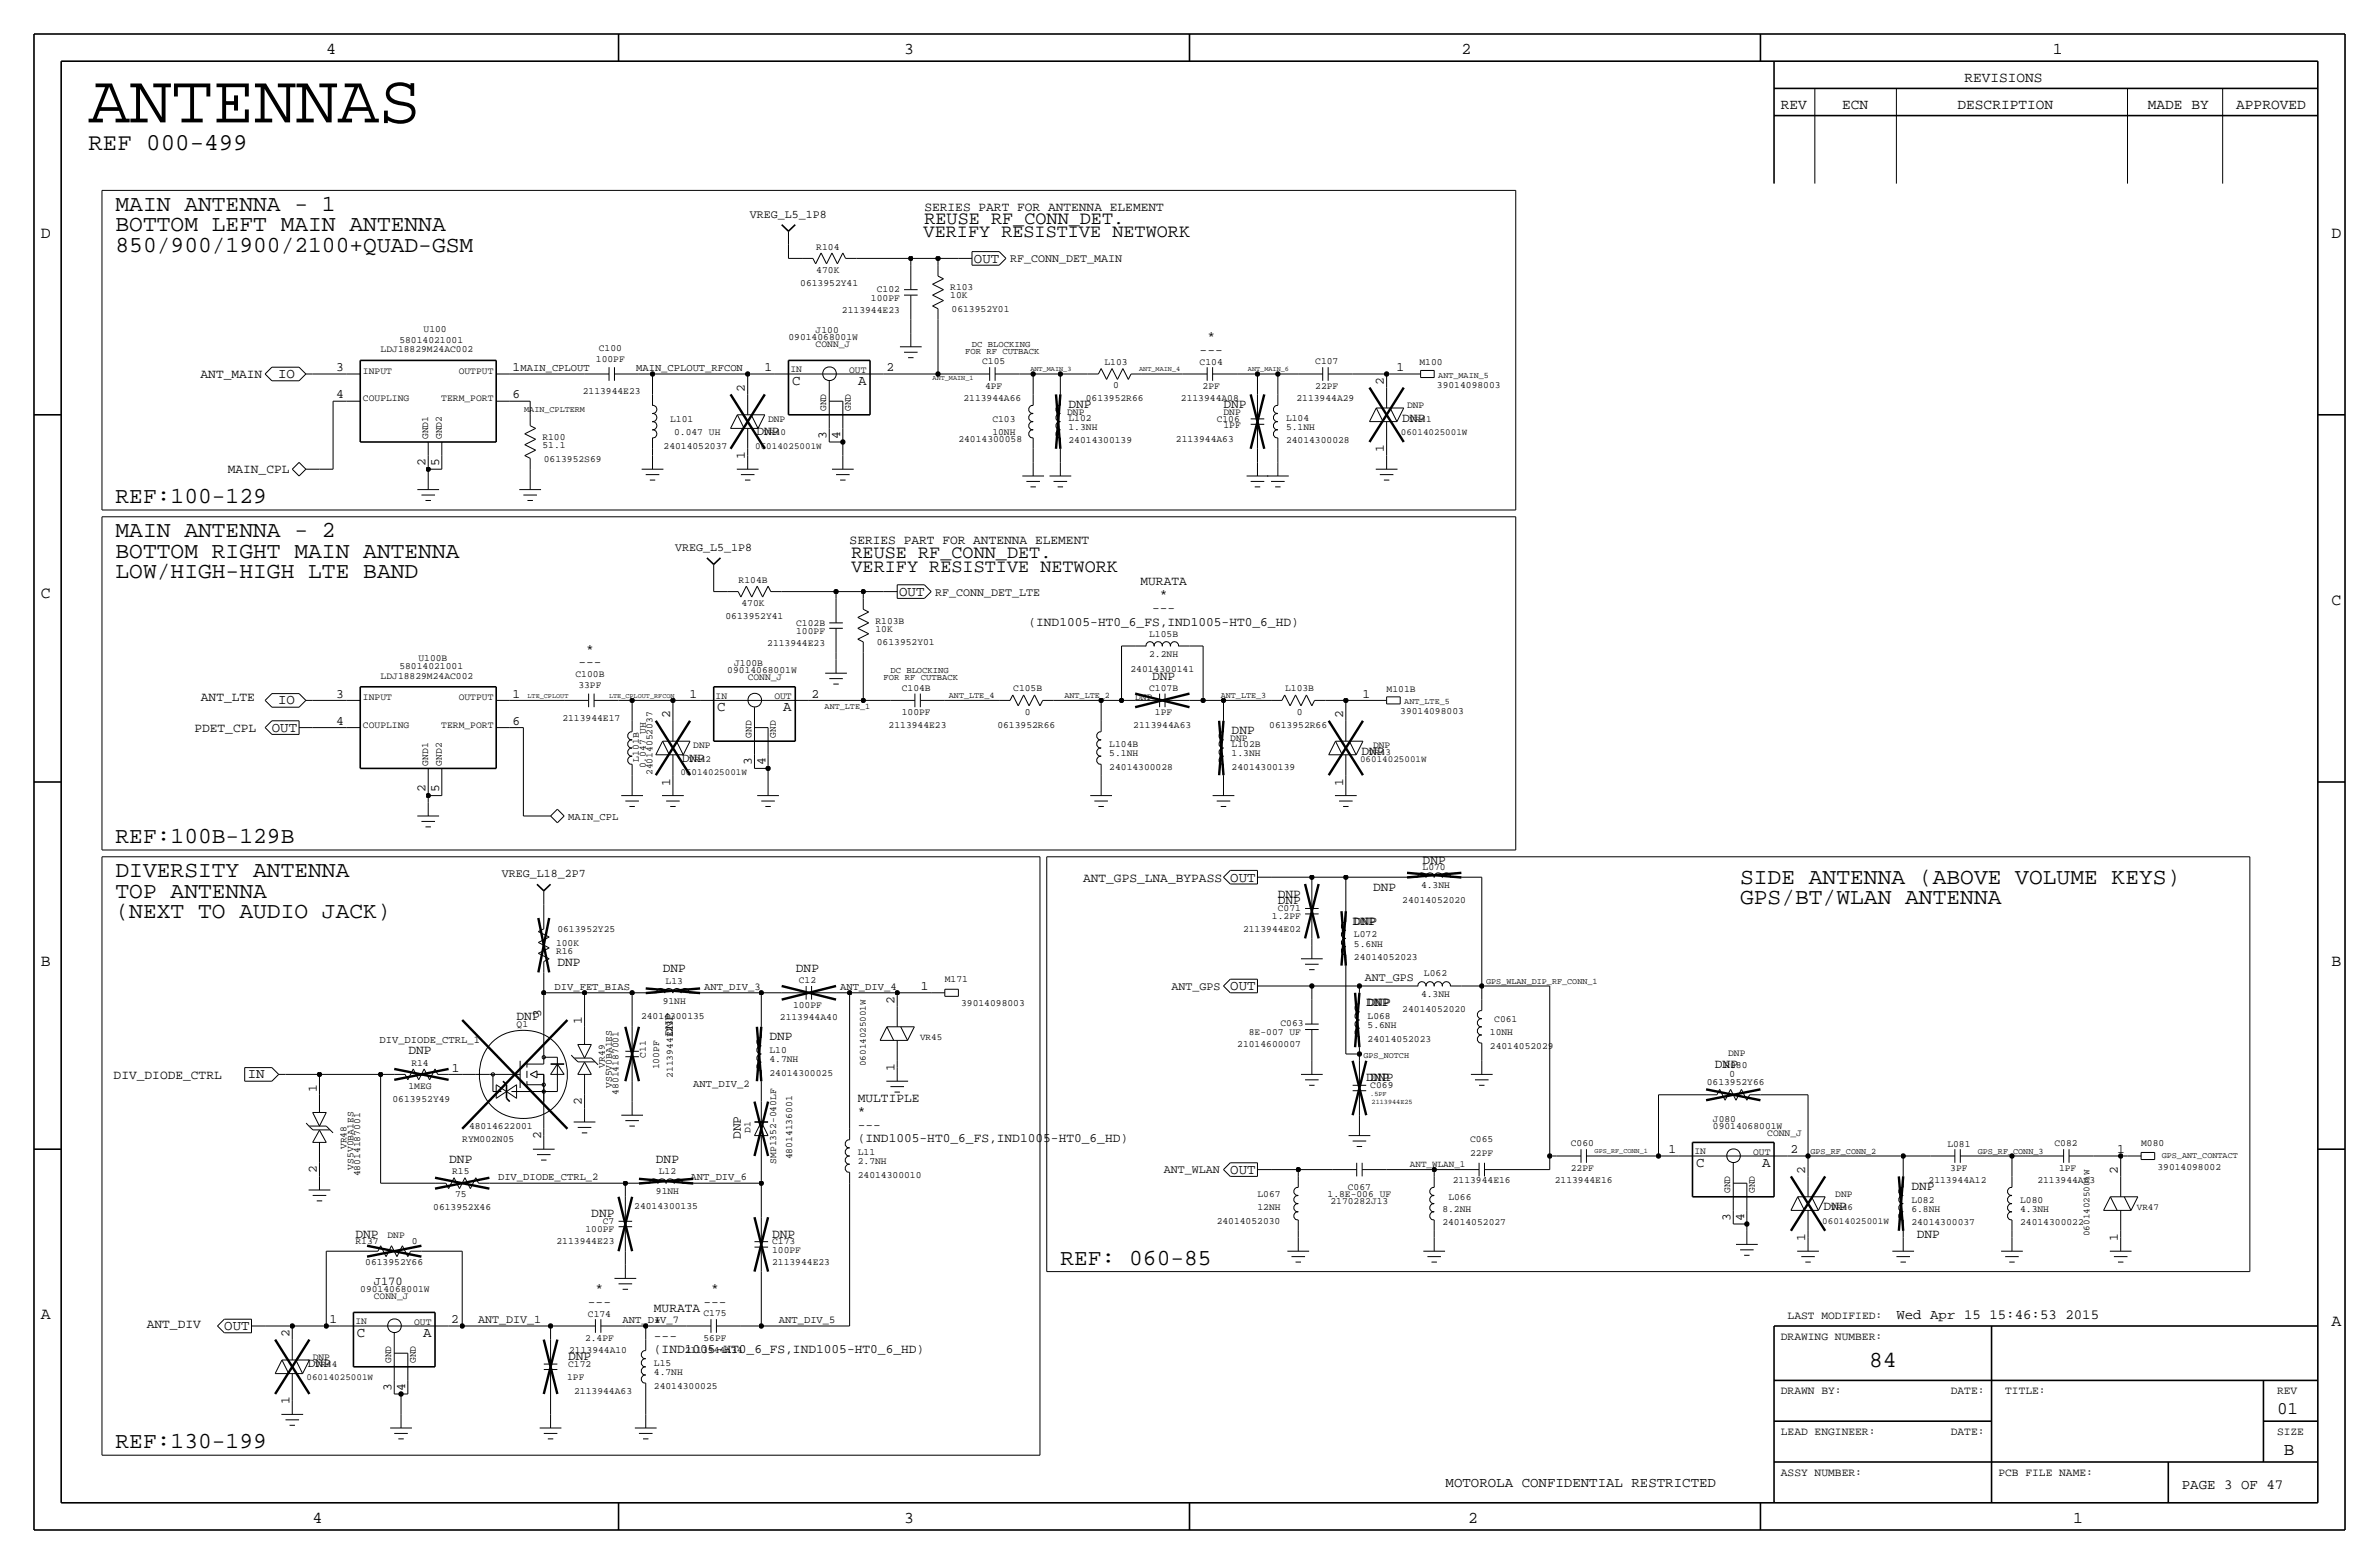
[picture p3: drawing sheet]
<svg xmlns="http://www.w3.org/2000/svg" width="444mm" height="292mm" viewBox="0 0 444 292" stroke-linecap="round" stroke-linejoin="round" font-family="sans-serif">
<defs><g id="words">
<text font-size="12.9" x="16.5" y="22.9">ANTENNAS</text>
<text font-size="4.5" x="16.5" y="27.9">REF 000-499</text>
<g font-size="4.3">
<text x="21.6" y="39.4">MAIN ANTENNA - 1</text>
<text x="21.6" y="43.2">BOTTOM LEFT MAIN ANTENNA</text>
<text x="21.6" y="47">850/900/1900/2100+QUAD-GSM</text>
<text x="21.6" y="94">REF:100-129</text>
<text x="21.6" y="100.3">MAIN ANTENNA - 2</text>
<text x="21.6" y="104.1">BOTTOM RIGHT MAIN ANTENNA</text>
<text x="21.6" y="108">LOW/HIGH-HIGH LTE BAND</text>
<text x="21.6" y="157.5">REF:100B-129B</text>
<text x="21.6" y="163.8">DIVERSITY ANTENNA</text>
<text x="21.6" y="167.6">TOP ANTENNA</text>
<text x="325.1" y="165.1">SIDE ANTENNA (ABOVE VOLUME KEYS)</text>
<text x="21.6" y="171.5">(NEXT TO AUDIO JACK)</text>
<text x="325.1" y="168.9">GPS/BT/WLAN ANTENNA</text>
<text x="198.1" y="236.2">REF: 060-85</text>
<text x="349.2" y="255.3">84</text>
<text x="21.6" y="270.5">REF:130-199</text>
</g>
<g font-size="3.5">
<text x="172.7" y="41.9">REUSE RF_CONN_DET.</text>
<text x="172.6" y="44.3">VERIFY RESISTIVE NETWORK</text>
<text x="159.1" y="106.8">VERIFY RESISTIVE NETWORK</text>
<text x="159.1" y="104.2">REUSE RF_CONN_DET.</text>
</g>
<g font-size="3.3">
<text x="425.4" y="264.2">01</text>
<text x="426.7" y="271.8">B</text>
</g>
<g font-size="3.1">
<text x="61" y="10.2">4</text>
<text x="168.9" y="10.2">3</text>
<text x="273" y="10.2">2</text>
<text x="383.5" y="10.2">1</text>
<text x="7.6" y="44.4">D</text>
<text x="435.6" y="44.4">D</text>
<text x="7.6" y="111.8">C</text>
<text x="435.6" y="113">C</text>
<text x="7.6" y="180.3">B</text>
<text x="435.6" y="180.3">B</text>
<text x="7.6" y="246.4">A</text>
<text x="435.6" y="247.6">A</text>
<text x="58.4" y="284.5">4</text>
<text x="168.9" y="284.5">3</text>
<text x="274.3" y="284.5">2</text>
<text x="387.3" y="284.5">1</text>
</g>
<g font-size="2.7">
<text x="367" y="15.2">REVISIONS</text>
<text x="332.7" y="20.3">REV</text>
<text x="344.2" y="20.3">ECN</text>
<text x="365.8" y="20.3">DESCRIPTION</text>
<text x="401.3" y="20.3">MADE BY</text>
<text x="417.8" y="20.3">APPROVED</text>
</g>
<g font-size="2.6">
<text x="182" y="49.1">OUT</text>
<text x="52" y="70.6">IO</text>
<text x="148" y="71.9">C</text>
<text x="160.3" y="71.9">A</text>
<text x="168" y="111.3">OUT</text>
<text x="52" y="131.5">IO</text>
<text x="50.8" y="136.7">OUT</text>
<text x="134" y="132.8">C</text>
<text x="146.4" y="132.8">A</text>
<text x="229.9" y="185">OUT</text>
<text x="46.3" y="201.4">IN</text>
<text x="229.9" y="219.3">OUT</text>
<text x="316.9" y="217.9">C</text>
<text x="329.2" y="217.9">A</text>
<text x="41.9" y="248.5">OUT</text>
<text x="66.7" y="249.7">C</text>
<text x="79" y="249.7">A</text>
<text x="354.3" y="246.4">Wed Apr 15 15:46:53 2015</text>
<text x="270.1" y="277.8">MOTOROLA CONFIDENTIAL RESTRICTED</text>
<text x="407.7" y="278.1">PAGE 3 OF 47</text>
</g>
<g font-size="2.4">
<text x="172.7" y="39.4">SERIES PART FOR ANTENNA ELEMENT</text>
<text x="225.6" y="63.5">*</text>
<text x="37.5" y="70.6">ANT_MAIN</text>
<text x="62.8" y="69.3">3</text>
<text x="95.8" y="69.3">1</text>
<text x="142.8" y="69.3">1</text>
<text x="165.6" y="69.3">2</text>
<text x="224.1" y="66">---</text>
<text x="258.6" y="71.9" transform="rotate(-90 258.6 71.9)">2</text>
<text x="260.9" y="69.3">1</text>
<text x="62.8" y="74.4">4</text>
<text x="95.8" y="74.4">6</text>
<text x="139.2" y="73.2" transform="rotate(-90 139.2 73.2)">2</text>
<text x="199.6" y="76.2">DNP</text>
<text x="228.6" y="76.2">DNP</text>
<text x="141.3" y="81.3">DNP</text>
<text x="154.4" y="82" transform="rotate(-90 154.4 82)">3</text>
<text x="157" y="82" transform="rotate(-90 157 82)">4</text>
<text x="262" y="78.7">DNP</text>
<text x="42.6" y="88.4">MAIN_CPL</text>
<text x="79.5" y="87" transform="rotate(-90 79.5 87)">2</text>
<text x="82" y="87" transform="rotate(-90 82 87)">5</text>
<text x="139.2" y="85.8" transform="rotate(-90 139.2 85.8)">1</text>
<text x="258.6" y="84.5" transform="rotate(-90 258.6 84.5)">1</text>
<text x="158.7" y="101.6">SERIES PART FOR ANTENNA ELEMENT</text>
<text x="213.1" y="109.2">MURATA</text>
<text x="216.7" y="111.8">*</text>
<text x="192.2" y="116.8">(IND1005-HT0_6_FS,IND1005-HT0_6_HD)</text>
<text x="215.3" y="114.3">---</text>
<text x="108.1" y="124.5">---</text>
<text x="109.5" y="121.9">*</text>
<text x="37.5" y="131">ANT_LTE</text>
<text x="62.8" y="130.3">3</text>
<text x="95.8" y="130.3">1</text>
<text x="128.9" y="130.3">1</text>
<text x="151.6" y="130.3">2</text>
<text x="215.3" y="127">DNP</text>
<text x="254.6" y="130.3">1</text>
<text x="36.3" y="136.7">PDET_CPL</text>
<text x="62.8" y="135.4">4</text>
<text x="95.8" y="135.4">6</text>
<text x="125.2" y="134.1" transform="rotate(-90 125.2 134.1)">2</text>
<text x="230.1" y="137.2">DNP</text>
<text x="251" y="134.1" transform="rotate(-90 251 134.1)">2</text>
<text x="127.4" y="142.2">DNP</text>
<text x="140.5" y="142.9" transform="rotate(-90 140.5 142.9)">3</text>
<text x="143" y="142.9" transform="rotate(-90 143 142.9)">4</text>
<text x="254.4" y="141">DNP</text>
<text x="79.5" y="148" transform="rotate(-90 79.5 148)">2</text>
<text x="82" y="148" transform="rotate(-90 82 148)">5</text>
<text x="125.2" y="146.7" transform="rotate(-90 125.2 146.7)">1</text>
<text x="251" y="146.7" transform="rotate(-90 251 146.7)">1</text>
<text x="265.8" y="161.3">DNP</text>
<text x="202.4" y="164.7">ANT_GPS_LNA_BYPASS OUT</text>
<text x="238.8" y="167.6">DNP</text>
<text x="256.5" y="166.4">DNP</text>
<text x="238.7" y="168.9">DNP</text>
<text x="252.7" y="172.7">DNP</text>
<text x="104.1" y="180.3">DNP</text>
<text x="123.8" y="181.6">DNP</text>
<text x="148.7" y="181.6">DNP</text>
<text x="172" y="184.9">1</text>
<text x="96.5" y="190.5">DNP</text>
<text x="101.1" y="190" transform="rotate(-90 101.1 190)">3</text>
<text x="108.7" y="191.3" transform="rotate(-90 108.7 191.3)">1</text>
<text x="167.1" y="187.5" transform="rotate(-90 167.1 187.5)">2</text>
<text x="255.3" y="188">DNP</text>
<text x="76.3" y="196.8">DNP</text>
<text x="125.7" y="193.6" transform="rotate(-90 125.7 193.6)">DNP</text>
<text x="143.8" y="194.3">DNP</text>
<text x="21.2" y="201.5">DIV_DIODE_CTRL</text>
<text x="59.2" y="204" transform="rotate(-90 59.2 204)">1</text>
<text x="84.4" y="200.2">1</text>
<text x="167.1" y="200.1" transform="rotate(-90 167.1 200.1)">1</text>
<text x="255.3" y="201.9">DNP</text>
<text x="256" y="201.9">DNP</text>
<text x="320.4" y="199.4">DNP</text>
<text x="108.7" y="206.4" transform="rotate(-90 108.7 206.4)">2</text>
<text x="160.3" y="208.3">*</text>
<text x="160.3" y="205.7">MULTIPLE</text>
<text x="101.1" y="212.8" transform="rotate(-90 101.1 212.8)">2</text>
<text x="138.4" y="212.7" transform="rotate(-90 138.4 212.7)">DNP</text>
<text x="160.3" y="213.4">(IND1005-HT0_6_FS,IND1005-HT0_6_HD)</text>
<text x="160.3" y="210.8">---</text>
<text x="311.7" y="215.4">1</text>
<text x="334.5" y="215.4">2</text>
<text x="395.6" y="215.4">1</text>
<text x="59.2" y="219.1" transform="rotate(-90 59.2 219.1)">2</text>
<text x="83.9" y="217.2">DNP</text>
<text x="122.5" y="217.2">DNP</text>
<text x="337.3" y="219.2" transform="rotate(-90 337.3 219.2)">2</text>
<text x="395.7" y="219.2" transform="rotate(-90 395.7 219.2)">2</text>
<text x="110.5" y="227.3">DNP</text>
<text x="340.7" y="226.1">DNP</text>
<text x="357.1" y="222.2">DNP</text>
<text x="66.4" y="231.1">DNP</text>
<text x="144.3" y="231.1">DNP</text>
<text x="323.3" y="228" transform="rotate(-90 323.3 228)">3</text>
<text x="325.9" y="228" transform="rotate(-90 325.9 228)">4</text>
<text x="337.3" y="231.8" transform="rotate(-90 337.3 231.8)">1</text>
<text x="358.1" y="231.1">DNP</text>
<text x="395.7" y="231.8" transform="rotate(-90 395.7 231.8)">1</text>
<text x="109.9" y="243.8">---</text>
<text x="111.3" y="241.3">*</text>
<text x="122.2" y="245.1">MURATA</text>
<text x="131.4" y="243.8">---</text>
<text x="132.9" y="241.3">*</text>
<text x="27.4" y="248.1">ANT_DIV</text>
<text x="54.1" y="249.7" transform="rotate(-90 54.1 249.7)">2</text>
<text x="61.5" y="247.1">1</text>
<text x="84.3" y="247.1">2</text>
<text x="122.2" y="247.6">*</text>
<text x="122.2" y="250.2">---</text>
<text x="57.5" y="255.3">DNP</text>
<text x="106.2" y="254">DNP</text>
<text x="122.2" y="252.7">(IND1005-HT0_6_FS,IND1005-HT0_6_HD)</text>
<text x="54.1" y="262.3" transform="rotate(-90 54.1 262.3)">1</text>
<text x="73.2" y="259.8" transform="rotate(-90 73.2 259.8)">3</text>
<text x="75.7" y="259.8" transform="rotate(-90 75.7 259.8)">4</text>
</g>
<text font-size="2.3" x="69.8" y="240">J170</text>
<g font-size="2.2">
<text x="140.1" y="40.6">VREG_L5_1P8</text>
<text x="188.7" y="49">RF_CONN_DET_MAIN</text>
<text x="126.2" y="102.9">VREG_L5_1P8</text>
<text x="174.8" y="111.3">RF_CONN_DET_LTE</text>
<text x="93.8" y="163.8">VREG_L18_2P7</text>
<text x="218.9" y="184.8">ANT_GPS</text>
<text x="255" y="183.3">ANT_GPS</text>
<text x="217.4" y="219.2">ANT_WLAN</text>
<text x="89.3" y="247.1">ANT_DIV_1</text>
</g>
<g font-size="2.1">
<text x="332.7" y="250.2">DRAWING NUMBER:</text>
<text x="334" y="246.4">LAST MODIFIED:</text>
<text x="332.7" y="260.3">DRAWN BY:</text>
<text x="364.5" y="260.3">DATE:</text>
<text x="374.6" y="260.4">TITLE:</text>
<text x="425.4" y="260.3">REV</text>
<text x="332.7" y="268">LEAD ENGINEER:</text>
<text x="364.5" y="268">DATE:</text>
<text x="425.4" y="268">SIZE</text>
<text x="332.7" y="275.6">ASSY NUMBER:</text>
<text x="373.4" y="275.6">PCB FILE NAME:</text>
</g>
<g font-size="2">
<text x="97.3" y="69.3">MAIN_CPLOUT</text>
<text x="118.9" y="69.3">MAIN_CPLOUT_RFCON</text>
<text x="106.2" y="153.2">MAIN_CPL</text>
<text x="103.6" y="184.9">DIV_FET_BIAS</text>
<text x="131.6" y="184.9">ANT_DIV_3</text>
<text x="157" y="184.9">ANT_DIV_4</text>
<text x="70.9" y="194.9">DIV_DIODE_CTRL_1</text>
<text x="129.5" y="203">ANT_DIV_2</text>
<text x="93.1" y="220.5">DIV_DIODE_CTRL_2</text>
<text x="129" y="220.5">ANT_DIV_6</text>
<text x="116.3" y="247.1">ANT_DIV_7</text>
<text x="145.5" y="247.1">ANT_DIV_5</text>
</g>
<g font-size="1.8">
<text x="152.5" y="46.6">R104</text>
<text x="149.5" y="53.3">0613952Y41</text>
<text x="152.5" y="50.9">470K</text>
<text x="157.3" y="58.4">2113944E23</text>
<text x="162.7" y="56.1">100PF</text>
<text x="163.8" y="54.6">C102</text>
<text x="177.5" y="54.3">R103</text>
<text x="177.5" y="55.7">10K</text>
<text x="177.8" y="58.3">0613952Y01</text>
<text x="71.1" y="65.8">LDJ18829M24AC002</text>
<text x="74.6" y="64.1">58014021001</text>
<text x="79.1" y="62">U100</text>
<text x="111.9" y="65.5">C100</text>
<text x="147.3" y="63.5">09014068001W</text>
<text x="152.4" y="62.2">J100</text>
<text x="152.4" y="64.8">CONN_J</text>
<text x="67.8" y="69.8">INPUT</text>
<text x="85.7" y="69.8">OUTPUT</text>
<text x="111.3" y="67.6">100PF</text>
<text x="147.7" y="69.5">IN</text>
<text x="158.7" y="69.6">OUT</text>
<text x="183.5" y="68.1">C105</text>
<text x="206.4" y="68.1">L103</text>
<text x="224.1" y="68.1">C104</text>
<text x="245.7" y="68.1">C107</text>
<text x="265.2" y="68.1">M100</text>
<text x="67.8" y="74.9">COUPLING</text>
<text x="82.5" y="74.9">TERM_PORT</text>
<text x="108.9" y="73.7">2113944E23</text>
<text x="154.4" y="76.8" transform="rotate(-90 154.4 76.8)">GND</text>
<text x="159" y="76.8" transform="rotate(-90 159 76.8)">GND</text>
<text x="180" y="74.9">2113944A66</text>
<text x="184" y="72.6">4PF</text>
<text x="199.4" y="77.5">DNP</text>
<text x="202.9" y="74.9">0613952R66</text>
<text x="208" y="72.5">0</text>
<text x="220.6" y="74.9">2113944A08</text>
<text x="224.7" y="72.6">2PF</text>
<text x="228.6" y="77.5">DNP</text>
<text x="242.2" y="74.9">2113944A29</text>
<text x="245.7" y="72.6">22PF</text>
<text x="262.9" y="76.2">DNP</text>
<text x="268.5" y="72.4">39014098003</text>
<text x="80" y="82" transform="rotate(-90 80 82)">GND1</text>
<text x="82.6" y="82" transform="rotate(-90 82.6 82)">GND2</text>
<text x="101.3" y="82.2">R100</text>
<text x="101.3" y="83.7">51.1</text>
<text x="124" y="83.8">24014052037</text>
<text x="125.2" y="78.7">L101</text>
<text x="126" y="81.3">0.047 UH</text>
<text x="143.5" y="78.7">DNP</text>
<text x="179.1" y="82.5">24014300058</text>
<text x="185.4" y="81.3">10NH</text>
<text x="185.4" y="78.7">C103</text>
<text x="199.6" y="80.3">1.3NH</text>
<text x="199.6" y="78.5">L102</text>
<text x="199.6" y="82.8">24014300139</text>
<text x="219.7" y="82.5">2113944A63</text>
<text x="227.3" y="78.7">C106</text>
<text x="228.6" y="80">1PF</text>
<text x="240.3" y="78.5">L104</text>
<text x="240.3" y="80.3">5.1NH</text>
<text x="240.3" y="82.8">24014300028</text>
<text x="101.6" y="86.2">0613952S69</text>
<text x="138" y="108.9">R104B</text>
<text x="138.6" y="113.1">470K</text>
<text x="135.6" y="115.6">0613952Y41</text>
<text x="148.8" y="116.8">C102B</text>
<text x="148.8" y="118.4">100PF</text>
<text x="163.6" y="116.5">R103B</text>
<text x="163.6" y="118">10K</text>
<text x="214.7" y="118.9">L105B</text>
<text x="74.6" y="125">58014021001</text>
<text x="78.2" y="123.5">U100B</text>
<text x="135.9" y="125.7">09014068001W</text>
<text x="137.2" y="124.5">J100B</text>
<text x="143.4" y="120.7">2113944E23</text>
<text x="163.8" y="120.5">0613952Y01</text>
<text x="211.2" y="125.5">24014300141</text>
<text x="214.7" y="122.7">2.2NH</text>
<text x="67.8" y="130.8">INPUT</text>
<text x="71.1" y="126.7">LDJ18829M24AC002</text>
<text x="85.7" y="130.8">OUTPUT</text>
<text x="107.5" y="126.5">C100B</text>
<text x="108.1" y="128.5">33PF</text>
<text x="133.7" y="130.5">IN</text>
<text x="139.7" y="127">CONN_J</text>
<text x="144.7" y="130.6">OUT</text>
<text x="168.5" y="129">C104B</text>
<text x="189.3" y="129">C105B</text>
<text x="212.1" y="130.8">DNP</text>
<text x="214.7" y="129">C107B</text>
<text x="240.1" y="129.1">L103B</text>
<text x="259.1" y="129.2">M101B</text>
<text x="67.8" y="135.9">COUPLING</text>
<text x="82.5" y="135.9">TERM_PORT</text>
<text x="105.1" y="134.6">2113944E17</text>
<text x="140.4" y="137.8" transform="rotate(-90 140.4 137.8)">GND</text>
<text x="145" y="137.8" transform="rotate(-90 145 137.8)">GND</text>
<text x="166" y="135.9">2113944E23</text>
<text x="168.5" y="133.6">100PF</text>
<text x="186.4" y="135.9">0613952R66</text>
<text x="191.5" y="133.4">0</text>
<text x="211.8" y="135.9">2113944A63</text>
<text x="215.8" y="133.6">1PF</text>
<text x="237.2" y="135.9">0613952R66</text>
<text x="242.3" y="133.5">0</text>
<text x="261.6" y="133.3">39014098003</text>
<text x="80" y="143" transform="rotate(-90 80 143)">GND1</text>
<text x="82.6" y="143" transform="rotate(-90 82.6 143)">GND2</text>
<text x="119.4" y="142.2" transform="rotate(-90 119.4 142.2)">L101B</text>
<text x="120.6" y="143.5" transform="rotate(-90 120.6 143.5)">0.047 UH</text>
<text x="129.5" y="139.7">DNP</text>
<text x="207.3" y="143.8">24014300028</text>
<text x="207.3" y="141.2">5.1NH</text>
<text x="207.3" y="139.5">L104B</text>
<text x="229.9" y="138.4">DNP</text>
<text x="230.1" y="141.2">1.3NH</text>
<text x="230.1" y="139.5">L102B</text>
<text x="230.1" y="143.8">24014300139</text>
<text x="256.5" y="139.7">DNP</text>
<text x="121.9" y="144.8" transform="rotate(-90 121.9 144.8)">24014052037</text>
<text x="265.5" y="165.9">4.3NH</text>
<text x="265.8" y="162.6">L070</text>
<text x="232.3" y="174">2113944E02</text>
<text x="237.7" y="171.7">1.2PF</text>
<text x="238.7" y="170.2">C071</text>
<text x="262" y="168.7">24014052020</text>
<text x="103.9" y="176.6">100K</text>
<text x="103.9" y="178.1">R16</text>
<text x="104.1" y="174.1">0613952Y25</text>
<text x="253" y="175.1">L072</text>
<text x="253" y="176.8">5.6NH</text>
<text x="253" y="179.3">24014052023</text>
<text x="124.4" y="183.7">L13</text>
<text x="149.2" y="183.6">C12</text>
<text x="176.5" y="183.4">M171</text>
<text x="266.1" y="182.4">L062</text>
<text x="96.5" y="191.8">Q1</text>
<text x="119.8" y="190.2">24014300135</text>
<text x="123.8" y="187.5">91NH</text>
<text x="145.7" y="190.5">2113944A40</text>
<text x="148.2" y="188.2">100PF</text>
<text x="179.6" y="188">39014098003</text>
<text x="239.3" y="191.6">C063</text>
<text x="255.5" y="190.3">L068</text>
<text x="262" y="189">24014052020</text>
<text x="265.5" y="186.2">4.3NH</text>
<text x="279.2" y="191">C061</text>
<text x="120.6" y="197.6" transform="rotate(-90 120.6 197.6)">C11</text>
<text x="143.8" y="196.6">L10</text>
<text x="231.2" y="195.6">21014600007</text>
<text x="233.3" y="193.3">8E-007 UF</text>
<text x="255.5" y="194.6">24014052023</text>
<text x="255.5" y="192">5.6NH</text>
<text x="278.4" y="193.3">10NH</text>
<text x="278.4" y="195.8">24014052029</text>
<text x="322.9" y="197.3">DNP</text>
<text x="76.3" y="203.3">1MEG</text>
<text x="76.9" y="199">R14</text>
<text x="113" y="199.4" transform="rotate(-90 113 199.4)">VR49</text>
<text x="114.3" y="203.2" transform="rotate(-90 114.3 203.2)">VS5V0BA1ES</text>
<text x="123.2" y="199.7" transform="rotate(-90 123.2 199.7)">100PF</text>
<text x="125.7" y="201.3" transform="rotate(-90 125.7 201.3)">2113944E23</text>
<text x="143.8" y="200.9">24014300025</text>
<text x="143.8" y="198.4">4.7NH</text>
<text x="256" y="203.2">C069</text>
<text x="318.9" y="202.6">0613952Y66</text>
<text x="322.2" y="199.4">R080</text>
<text x="324.2" y="199.9" transform="rotate(-180 324.2 199.9)">0</text>
<text x="73.3" y="205.7">0613952Y49</text>
<text x="115.6" y="204.5" transform="rotate(-90 115.6 204.5)">48014187001</text>
<text x="320" y="209.5">J080</text>
<text x="64.8" y="214.6" transform="rotate(-90 64.8 214.6)">VR48</text>
<text x="86.4" y="213.4">RYM002N05</text>
<text x="87.6" y="210.8">48014622001</text>
<text x="140.2" y="211.6" transform="rotate(-90 140.2 211.6)">D1</text>
<text x="160.3" y="215.7">L11</text>
<text x="274.7" y="213.4">C065</text>
<text x="274.7" y="215.9">22PF</text>
<text x="293.5" y="214.1">C060</text>
<text x="316.6" y="215.6">IN</text>
<text x="320" y="210.8">09014068001W</text>
<text x="327.6" y="215.6">OUT</text>
<text x="330.2" y="212.1">CONN_J</text>
<text x="363.8" y="214.2">L081</text>
<text x="383.9" y="214.1">C082</text>
<text x="400" y="214">M080</text>
<text x="66" y="218.4" transform="rotate(-90 66 218.4)">VS5V0BA1ES</text>
<text x="67.3" y="219.7" transform="rotate(-90 67.3 219.7)">48014187001</text>
<text x="84.5" y="219.4">R15</text>
<text x="123.1" y="219.3">L12</text>
<text x="145" y="217.3" transform="rotate(-90 145 217.3)">SMP1352-040LF</text>
<text x="148" y="216.5" transform="rotate(-90 148 216.5)">48014136001</text>
<text x="160.3" y="220">24014300010</text>
<text x="160.3" y="217.4">2.7NH</text>
<text x="271.4" y="221">2113944E16</text>
<text x="290.5" y="221">2113944E16</text>
<text x="293.5" y="218.7">22PF</text>
<text x="360.3" y="221">2113944A12</text>
<text x="364.4" y="218.7">3PF</text>
<text x="380.7" y="221">2113944A63</text>
<text x="384.7" y="218.7">1PF</text>
<text x="403.1" y="218.4">39014098002</text>
<text x="80.9" y="226.1">0613952X46</text>
<text x="85" y="223.6">75</text>
<text x="118.5" y="225.8">24014300135</text>
<text x="122.5" y="223">91NH</text>
<text x="234.9" y="226.1">12NH</text>
<text x="235" y="223.5">L067</text>
<text x="248" y="223.5">1.8E-006 UF</text>
<text x="248.6" y="224.8">2170282J13</text>
<text x="251.8" y="222.2">C067</text>
<text x="269.5" y="226.3">8.2NH</text>
<text x="270.6" y="224">L066</text>
<text x="323.3" y="222.9" transform="rotate(-90 323.3 222.9)">GND</text>
<text x="327.9" y="222.9" transform="rotate(-90 327.9 222.9)">GND</text>
<text x="342.9" y="223.5">DNP</text>
<text x="357.1" y="226.3">6.8NH</text>
<text x="357.1" y="224.6">L082</text>
<text x="377.4" y="224.6">L080</text>
<text x="377.4" y="226.3">4.3NH</text>
<text x="66.4" y="232.4">R137</text>
<text x="72.4" y="231.1">DNP</text>
<text x="76.9" y="232.4">0</text>
<text x="104" y="232.4">2113944E23</text>
<text x="109.4" y="230.1">100PF</text>
<text x="112.6" y="228.6">C7</text>
<text x="144.3" y="232.4">C173</text>
<text x="144.3" y="233.9">100PF</text>
<text x="227.3" y="228.6">24014052030</text>
<text x="269.5" y="228.9">24014052027</text>
<text x="357.1" y="228.9">24014300037</text>
<text x="377.4" y="228.9">24014300022</text>
<text x="68.2" y="236.2">0613952Y66</text>
<text x="144.3" y="236.2">2113944E23</text>
<text x="67.3" y="241.3">09014068001W</text>
<text x="69.9" y="242.6">CONN_J</text>
<text x="109.8" y="245.9">C174</text>
<text x="131.4" y="245.9">C175</text>
<text x="66.4" y="247.3">IN</text>
<text x="77.4" y="247.4">OUT</text>
<text x="109.3" y="250.4">2.4PF</text>
<text x="131.4" y="250.4">56PF</text>
<text x="58.4" y="254">DNP</text>
<text x="73.1" y="254.6" transform="rotate(-90 73.1 254.6)">GND</text>
<text x="77.7" y="254.6" transform="rotate(-90 77.7 254.6)">GND</text>
<text x="106" y="257.8">1PF</text>
<text x="106.2" y="255.3">C172</text>
<text x="106.3" y="252.7">2113944A10</text>
<text x="122.2" y="256.8">4.7NH</text>
<text x="122.2" y="255.1">L15</text>
<text x="127.9" y="252.7">2113944A34</text>
<text x="107.3" y="260.3">2113944A63</text>
<text x="122.2" y="259.3">24014300025</text>
</g>
<g font-size="1.7">
<text x="181.6" y="64.8">DC BLOCKING</text>
<text x="180.3" y="66">FOR RF CUTBACK</text>
<text x="141.1" y="83.8">06014025001W</text>
<text x="142.7" y="81.3">VR40</text>
<text x="261.7" y="81.3">06014025001W</text>
<text x="263.4" y="78.7">VR41</text>
<text x="166.4" y="125.7">DC BLOCKING</text>
<text x="165.1" y="127">FOR RF CUTBACK</text>
<text x="128.7" y="142.2">VR42</text>
<text x="254.1" y="142.2">06014025001W</text>
<text x="255.7" y="141">VR43</text>
<text x="127.1" y="144.8">06014025001W</text>
<text x="171.9" y="194.3">VR45</text>
<text x="161.8" y="199.1" transform="rotate(-90 161.8 199.1)">06014025001W</text>
<text x="263.4" y="217.9">ANT_WLAN_1</text>
<text x="342.1" y="226.1">VR46</text>
<text x="399.2" y="226.1">VR47</text>
<text x="340.5" y="228.6">06014025001W</text>
<text x="390.4" y="230.9" transform="rotate(-90 390.4 230.9)">06014025001W</text>
<text x="57.3" y="257.8">06014025001W</text>
<text x="58.9" y="255.3">VR44</text>
</g>
<g font-size="1.6">
<text x="268.7" y="70.6">ANT_MAIN_5</text>
<text x="97.9" y="77">MAIN_CPLTERM</text>
<text x="177.3" y="130.3">ANT_LTE_4</text>
<text x="198.9" y="130.3">ANT_LTE_2</text>
<text x="228.1" y="130.3">ANT_LTE_3</text>
<text x="262.4" y="131.6">ANT_LTE_5</text>
<text x="154.1" y="132.5">ANT_LTE_1</text>
<text x="277.7" y="183.8">GPS_WLAN_DIP_RF_CONN_1</text>
<text x="254.8" y="197.6">GPS_NOTCH</text>
<text x="338.3" y="215.4">GPS_RF_CONN_2</text>
<text x="369.5" y="215.4">GPS_RF_CONN_3</text>
<text x="403.9" y="216.3">GPS_ANT_CONTACT</text>
</g>
<g font-size="1.3">
<text x="174.2" y="71">ANT_MAIN_1</text>
<text x="192.5" y="69.3">ANT_MAIN_3</text>
<text x="212.9" y="69.3">ANT_MAIN_4</text>
<text x="233.2" y="69.3">ANT_MAIN_6</text>
<text x="98.6" y="130.3">LTE_CPLOUT</text>
<text x="113.8" y="130.3">LTE_CPLOUT_RFCON</text>
<text x="256" y="204.7">.5PF</text>
<text x="256.3" y="206.1">2113944E25</text>
<text x="297.9" y="215.4">GPS_RF_CONN_1</text>
</g>
</g></defs>
<g fill="none" stroke="#000" stroke-width=".19">
<path d="M339.1 16.5v17.8zM354.3 16.5v17.8zM397.5 16.5v17.8zM415.3 16.5v17.8zM19 35.6v59.6zM19.1 35.6h264.1zM283.2 35.6v59.6zM147.3 48.3h2.6zM147.3 45.7v2.6zM147.3 43.2v2.5zM149.9 48.3h2zM151.9 48.3l.5 1z"/>
<path d="M153.4 47.2l-1 2.1zM153.4 47.2l1 2.1zM155.4 47.2l1.1 2.1zM155.4 47.2l-1 2.1zM157.5 47.2l-1 2.1zM157.5 47.2l.5 1.1zM158 48.3h2zM160 48.3h10.2zM168.9 54.1h2.5zM168.9 55.1h2.5zM170.2 48.3h5.1zM170.2 59.7v2.5z"/>
<path d="M170.2 48.3v1.2zM170.2 55.1v4.6zM170.2 49.5v4.6zM174.2 53.1l2.1 1zM174.2 57.1l2.1-1zM174.2 55.1l2.1-1zM174.2 55.1l2.1 1zM174.2 53.1l2.1-1zM174.2 57.1l1.1 .6zM175.3 59.7v10.2zM175.3 48.3v1.2zM175.3 49.5v2.1z"/>
<path d="M175.3 57.7v2zM175.3 51.6l1 .5zM175.3 48.3h3.8zM179.1 48.3h2.5zM181.6 47h5.1zM181.6 49.5h5.1zM181.6 47v2.5zM186.7 47l1.3 1.3zM188 48.3l-1.3 1.2zM49.5 69.8l1.3 1.3zM50.8 71.1h5.1zM50.8 68.6h5.1z"/>
<path d="M50.8 68.6l-1.3 1.3zM55.9 68.6l1.2 1.3zM57.1 69.8h1.3zM57.1 69.8l-1.2 1.3zM58.4 69.8h6.4zM62.2 74.9v12.7zM62.2 74.9h2.6zM64.8 69.8h2.5zM64.8 74.9h2.5zM92.7 69.8h2.5zM92.7 74.9h2.5zM95.2 69.8h14z"/>
<path d="M95.2 74.9h3.9zM99.1 74.9v2.6zM99.1 77.5v2zM99.1 79.5l1 .5zM109.2 69.8h4.6zM113.8 68.6v2.5zM114.8 69.8h4.6zM114.8 68.6v2.5zM119.4 69.8h2.5zM121.9 75.7a.75 .75 0 0 1 .8 .8 .75 .75 0 0 1-.8 .7M121.9 78.8a.75 .75 0 0 1 .8 .7 .75 .75 0 0 1-.8 .8M121.9 77.3a.75 .75 0 0 1 .8 .7 .75 .75 0 0 1-.8 .7"/>
<path d="M121.9 69.8h17.8zM121.9 69.8v3.9zM121.9 73.7v2zM137.8 77.5l1.2 2.5zM137.8 77.5h5.1zM137.8 77.5l-1.3 2.5zM139.7 69.8h5.1zM139.7 69.8v3.9zM139.7 73.7v3.8zM140.4 77.5l1.2 2.5zM142.9 77.5l-1.3 2.5zM144.8 69.8h20.3z"/>
<path d="M154.9 71.1v8.9zM154.9 74.9h2.6zM157.5 74.9v5.1zM165.1 69.8h10.2zM168.1 64.8h4.1zM168.9 65.8h2.5zM169.7 66.8h1zM170.2 62.2v2.6zM175.3 69.8h5zM180.3 69.8h4.6zM184.9 68.6v2.5zM185.9 69.8h4.6z"/>
<path d="M185.9 68.6v2.5zM190.5 69.8h2.5zM193 69.8h5.1zM193 69.8v3.9zM193 73.7v2zM193 75.7a.74 .74 0 0 0-.8 .8 .74 .74 0 0 0 .8 .7M193 78.8a.74 .74 0 0 0-.8 .7 .74 .74 0 0 0 .8 .8M193 77.3a.74 .74 0 0 0-.8 .7 .74 .74 0 0 0 .8 .7M198.1 69.8v3.9zM198.1 73.7v2zM198.1 75.7a.74 .74 0 0 0-.8 .8 .74 .74 0 0 0 .8 .7M198.1 78.8a.74 .74 0 0 0-.8 .7 .74 .74 0 0 0 .8 .8"/>
<path d="M198.1 77.3a.74 .74 0 0 0-.8 .7 .74 .74 0 0 0 .8 .7M198.1 69.8h5.1zM203.2 69.8h2zM205.7 68.8l-.5 1zM205.7 68.8l1.1 2.1zM207.8 68.8l-1 2.1zM207.8 68.8l1 2.1zM209.8 68.8l1 2.1zM209.8 68.8l-1 2.1zM211.3 69.9l-.5 1zM211.3 69.8h2.1zM213.4 69.8h7.6z"/>
<path d="M221 69.8h4.6zM225.6 68.6v2.5zM226.6 69.8h4.5zM226.6 68.6v2.5zM231.1 69.8h3.9zM233.7 78.2h2.5zM233.7 79.2h2.5zM234.9 69.8h3.9zM234.9 69.8v3.9zM234.9 79.2v4.6zM234.9 73.7v4.5zM238.8 69.8h3.8z"/>
<path d="M238.8 69.8v3.9zM238.8 73.7v2zM238.8 75.7a.74 .74 0 0 0-.9 .8 .74 .74 0 0 0 .9 .7M238.8 78.8a.74 .74 0 0 0-.9 .7 .74 .74 0 0 0 .9 .8M238.8 77.3a.74 .74 0 0 0-.9 .7 .74 .74 0 0 0 .9 .7M242.6 69.8h4.5zM247.1 68.6v2.5zM248.2 69.8h4.5zM248.2 68.6v2.5zM252.7 69.8h6.4zM255.9 78.7h5.1zM257.1 76.2l-1.2 2.5z"/>
<path d="M257.1 76.2h5.2zM257.1 76.2l1.3 2.5zM259.1 69.8h3.8zM259.1 69.9v2.5zM259.1 78.7v3.9zM259.1 72.4v3.8zM259.7 76.2l1.3 2.5zM262.3 76.2l-1.3 2.5zM262.9 69.8h2.5zM265.4 70.5h2.6zM265.4 69.2v1.3zM265.4 69.2h2.6z"/>
<path d="M268 69.2v1.3zM19 96.5v62.2zM19.1 95.2h264.1zM19.1 96.5h264.1zM54.6 87.6l1.3 1.3zM55.9 86.4l-1.3 1.2zM55.9 86.4l1.2 1.2zM57.1 87.6h2.6zM57.1 87.6l-1.2 1.3zM59.7 87.6h2.5zM78 91.4h4zM78.7 92.5h2.6z"/>
<path d="M79.5 93.5h1zM80 85.1v2.5zM80 87.6h2.6zM80 87.6v1.3zM80 88.9v2.5zM80 82.6v2.5zM82.5 85.1v2.5zM82.5 82.6v2.5zM97 91.4h4.1zM97.8 92.5h2.5zM98 81l2.1 1zM98 85.1l2.1-1z"/>
<path d="M98 83.1l2.1-1.1zM98 83.1l2.1 1zM98 81l2.1-1zM98 85.1l1.1 .5zM98.6 93.5h1zM99.1 87.6v1.3zM99.1 88.9v2.5zM99.1 85.6v2zM119.9 87.6h4.1zM120.7 88.6h2.5zM121.4 89.7h1zM121.9 80.3a.75 .75 0 0 1 .8 .8 .75 .75 0 0 1-.8 .7"/>
<path d="M121.9 83.8v1.3zM121.9 81.8v2zM121.9 85.1v2.5zM136.5 80h5.1zM137.7 87.6h4zM138.4 88.6h2.6zM139.2 89.7h1zM139.7 83.8v1.3zM139.7 85.1v2.5zM139.7 80v3.8zM154.9 80v2.5zM154.9 82.5h2.6z"/>
<path d="M155.4 87.6h4.1zM156.2 88.6h2.5zM157 89.7h1zM157.5 80v2.5zM157.5 82.6v2.5zM157.5 85.1v2.5zM191 88.9h4.1zM191.8 89.9h2.5zM192.5 90.9h1zM193 83.8v2.6zM193 86.4v2.5zM193 81.8v2z"/>
<path d="M193 80.3a.74 .74 0 0 0-.8 .8 .74 .74 0 0 0 .8 .7M196.1 88.9h4.1zM196.9 89.9h2.5zM197.6 90.9h1zM198.1 83.8v2.6zM198.1 81.8v2zM198.1 86.4v2.5zM198.1 80.3a.74 .74 0 0 0-.8 .8 .74 .74 0 0 0 .8 .7M232.9 88.9h4.1zM233.7 89.9h2.5zM234.4 90.9h1.1zM234.9 83.8v2.6z"/>
<path d="M234.9 86.4v2.5zM236.7 88.9h4.1zM237.5 89.9h2.5zM238.3 90.9h1zM238.8 83.8v2.6zM238.8 86.4v2.5zM238.8 81.8v2zM238.8 80.3a.74 .74 0 0 0-.9 .8 .74 .74 0 0 0 .9 .7M257 87.6h4.1zM257.8 88.6h2.5zM258.6 89.7h1zM259.1 82.6v2.5z"/>
<path d="M259.1 85.1v2.5zM283.2 96.5v62.2zM133.3 107.9v2.6zM133.3 110.5h2.6zM133.3 105.4v2.5zM135.9 110.5h2zM137.9 110.5l.5 1zM139.4 109.5l-1 2zM139.4 109.5l1.1 2zM141.5 109.5l1 2zM141.5 109.5l-1 2zM143.5 109.5l.5 1z"/>
<path d="M143.5 109.5l-1 2zM144 110.5h2zM146 110.5h10.2zM154.9 117.3h2.6zM154.9 116.3h2.6zM156.2 110.5v1.3zM156.2 117.3v4.6zM156.2 111.8v4.5zM156.2 110.5h5.1zM160.3 115.3l2 1zM160.3 119.4l2-1zM160.3 117.3l2-1z"/>
<path d="M160.3 117.3l2 1.1zM160.3 115.3l2-1zM160.3 119.4l1 .5zM161.3 113.8l1 .5zM161.3 110.5h3.8zM161.3 110.5v1.3zM161.3 111.8v2zM161.3 119.9v2zM165.1 110.5h2.5zM167.6 109.2h5.1zM167.6 111.8h5.1zM167.6 109.2v2.6z"/>
<path d="M172.7 109.2l1.3 1.3zM174 110.5l-1.3 1.3zM49.5 135.9l1.3 1.3zM49.5 130.8l1.3 1.3zM50.8 134.6h5.1zM50.8 137.2h5.1zM50.8 132.1h5.1zM50.8 129.5h5.1zM50.8 134.6l-1.3 1.3zM50.8 129.5l-1.3 1.3zM55.9 135.9h2.5zM55.9 134.6v2.6z"/>
<path d="M55.9 129.5l1.2 1.3zM57.1 130.8h1.3zM57.1 130.8l-1.2 1.3zM58.4 135.9h6.4zM58.4 130.8h6.4zM64.8 130.8h2.5zM64.8 135.9h2.5zM92.7 130.8h2.5zM92.7 135.9h2.5zM95.2 130.8h10.2zM95.3 135.9h2.5zM97.8 135.9v16.5z"/>
<path d="M105.4 130.8h4.6zM110 129.5v2.6zM111 130.8h4.6zM111 129.5v2.6zM115.6 130.8h2.5zM118.1 130.8v3.8zM118.1 134.6v2.1zM118.1 136.7a.74 .74 0 0 0-.8 .7 .74 .74 0 0 0 .8 .8M118.1 139.8a.74 .74 0 0 0-.8 .7 .74 .74 0 0 0 .8 .7M118.1 138.2a.74 .74 0 0 0-.8 .8 .74 .74 0 0 0 .8 .7M118.1 130.8h7.6zM123.8 138.4h5.1z"/>
<path d="M123.8 138.4l-1.3 2.6zM123.8 138.4l1.3 2.6zM125.7 130.8h5.1zM125.7 130.8v3.8zM125.7 134.6v3.8zM126.4 138.4l1.3 2.6zM128.9 138.4l-1.2 2.6zM130.8 130.8h20.3zM141 132.1v8.9zM141 135.9h2.5zM143.5 135.9v5.1zM151.1 130.8h10.2z"/>
<path d="M154.2 125.7h4zM154.9 126.7h2.6zM155.7 127.8h1zM156.2 121.9v1.3zM156.2 123.2v2.5zM161.3 130.8h5.1zM161.3 121.9v8.9zM166.4 130.8h4.5zM170.9 129.5v2.6zM172 130.8h4.5zM172 129.5v2.6zM176.5 130.8h10.2z"/>
<path d="M186.7 130.8h2zM189.2 129.8l-.5 1zM189.2 129.8l1 2zM191.3 129.8l-1.1 2zM191.3 129.8l1 2zM193.3 129.8l-1 2zM193.3 129.8l1 2zM194.8 130.8l-.5 1zM194.8 130.8h2zM196.8 130.8h8.9zM205.7 130.8h3.9zM205.7 130.8v3.8z"/>
<path d="M205.7 134.6v2.1zM205.7 136.7a.74 .74 0 0 0-.8 .7 .74 .74 0 0 0 .8 .8M205.7 139.8a.74 .74 0 0 0-.8 .7 .74 .74 0 0 0 .8 .7M205.7 138.2a.74 .74 0 0 0-.8 .8 .74 .74 0 0 0 .8 .7M209.5 130.8h2.6zM209.5 120.6v10.2zM209.6 120.6h2.5zM212.1 130.8h4.6zM212.1 120.6h2zM214.1 120.7a.75 .75 0 0 1 .8-.9 .75 .75 0 0 1 .7 .9M215.6 120.7a.75 .75 0 0 1 .8-.9 .75 .75 0 0 1 .7 .9M216.7 129.5v2.6z"/>
<path d="M217.2 120.7a.75 .75 0 0 1 .7-.9 .75 .75 0 0 1 .7 .9M217.7 130.8h4.5zM217.7 129.5v2.6zM218.7 120.7a.75 .75 0 0 1 .7-.9 .75 .75 0 0 1 .8 .9M220.2 120.6h2zM222.2 120.6h2.6zM222.2 130.8h2.6zM224.8 120.6v10.2zM224.8 130.8h3.8zM228.6 130.8h8.9zM228.6 130.8v3.8zM228.6 134.6v2.1z"/>
<path d="M228.6 136.7a.74 .74 0 0 0-.8 .7 .74 .74 0 0 0 .8 .8M228.6 139.8a.74 .74 0 0 0-.8 .7 .74 .74 0 0 0 .8 .7M228.6 138.2a.74 .74 0 0 0-.8 .8 .74 .74 0 0 0 .8 .7M237.5 130.8h2zM240 129.8l-.5 1zM240 129.8l1 2zM242.1 129.8l-1.1 2zM242.1 129.8l1 2zM244.1 129.8l-1 2zM244.1 129.8l1 2zM245.6 130.8l-.5 1zM245.6 130.8h2z"/>
<path d="M247.6 130.8h3.9zM249.5 138.4l1.3 2.6zM249.5 138.4l-1.2 2.6zM249.5 138.4h5.2zM251.5 130.8v3.8zM251.5 134.6v3.8zM251.5 130.8h5zM252.1 138.4l1.3 2.6zM254.7 138.4l-1.3 2.6zM256.5 130.8h2.6zM259.1 131.5h2.5zM259.1 130.1v1.4z"/>
<path d="M259.1 130.1h2.5zM261.6 130.1v1.4zM19.1 158.7h264.1zM78 152.4h4zM78.7 153.4h2.6zM79.5 154.4h1zM80 148.6h2.5zM80 146v2.6zM80 148.6v1.3zM80 149.9v2.5zM80 143.5v2.5zM82.5 146v2.6z"/>
<path d="M82.5 143.5v2.5zM97.8 152.4h2.5zM100.3 152.4h2.6zM102.9 152.4l1.2 1.3zM104.1 151.1l1.3 1.3zM104.1 151.1l-1.2 1.3zM105.4 152.4l-1.3 1.3zM116.1 148.6h4zM116.8 149.6h2.6zM117.6 150.6h1zM118.1 144.8v1.2zM118.1 146.1v2.5z"/>
<path d="M118.1 142.7v2.1zM118.1 141.3a.74 .74 0 0 0-.8 .7 .74 .74 0 0 0 .8 .7M122.5 141h5.2zM123.7 148.6h4.1zM124.5 149.6h2.5zM125.2 150.6h1zM125.7 144.8v1.2zM125.7 146.1v2.5zM125.7 141v3.8zM141 141v2.5zM141 143.5h2.5zM141.5 148.6h4z"/>
<path d="M142.2 149.6h2.6zM143 150.6h1zM143.5 143.5v2.5zM143.5 141v2.5zM143.5 146.1v2.5zM203.7 148.6h4.1zM204.5 149.6h2.5zM205.2 150.6h1zM205.7 144.8v1.2zM205.7 146.1v2.5zM205.7 142.7v2.1zM205.7 141.3a.74 .74 0 0 0-.8 .7 .74 .74 0 0 0 .8 .7"/>
<path d="M226.6 148.6h4zM227.3 149.6h2.6zM228.1 150.6h1zM228.6 144.8v1.2zM228.6 146.1v2.5zM228.6 142.7v2.1zM228.6 141.3a.74 .74 0 0 0-.8 .7 .74 .74 0 0 0 .8 .7M248.3 141h5.1zM249.4 148.6h4.1zM250.2 149.6h2.5zM251 150.6h1zM251.5 144.8v1.2z"/>
<path d="M251.5 146.1v2.5zM251.5 141v3.8zM19 160h175.3zM19 160v111.8zM100.6 176l2 1zM100.6 176l2-1zM100.6 178.1l2 1zM100.6 174l1-.5zM100.6 178.1l2-1.1zM100.6 174l2 1zM101.6 168.9v2.5zM101.6 166.4v2.5z"/>
<path d="M101.6 179.6v2zM101.6 171.5v2zM101.6 179.6l1-.5zM194.3 160v111.8zM195.6 160h224.8zM195.6 160v77.5zM228.6 163.8l1.3 1.3zM229.9 162.6l-1.3 1.2zM229.9 162.6h5zM229.9 165.1h5zM234.9 163.8h2.6zM234.9 162.6v2.5z"/>
<path d="M237.5 163.8h7.6zM243.1 179.1h4zM243.8 169.7h2.6zM243.8 170.7h2.6zM245.1 175.3v1.2zM245.1 163.8h6.4zM245.1 163.8v1.3zM245.1 170.7v4.6zM245.1 165.1v4.6zM245.1 176.5v2.6zM251.5 163.8h11.4zM251.5 163.8v6.4z"/>
<path d="M251.5 178.3v2zM251.5 170.2v2zM251.5 172.3a.74 .74 0 0 0-.9 .7 .74 .74 0 0 0 .9 .7M251.5 175.3a.74 .74 0 0 0-.9 .7 .74 .74 0 0 0 .9 .8M251.5 176.8a.74 .74 0 0 0-.9 .8 .74 .74 0 0 0 .9 .7M251.5 173.8a.74 .74 0 0 0-.9 .7 .74 .74 0 0 0 .9 .8M262.9 163.8h2zM264.9 163.9a.75 .75 0 0 1 .8-.9 .75 .75 0 0 1 .7 .9M266.4 163.9a.75 .75 0 0 1 .8-.9 .75 .75 0 0 1 .7 .9M268 163.9a.75 .75 0 0 1 .7-.9 .75 .75 0 0 1 .7 .9M269.5 163.9a.75 .75 0 0 1 .7-.9 .75 .75 0 0 1 .8 .9M271 163.8h2z"/>
<path d="M273 163.8h3.9zM276.9 163.8v20.3zM420.4 160v77.5zM45.7 199.4h5.1zM45.7 199.4v2.5zM50.8 199.4l1.3 1.3zM77.2 199.6l1 2.1zM77.2 199.6l-1 2.1zM79.2 199.6l1.1 2.1zM79.2 199.6l-1 2.1zM81.3 199.6l.5 1.1zM81.3 199.6l-1 2.1z"/>
<path d="M92.3 194.3a8.7 8.7 0 0 1 11.9 .9 8.6 8.6 0 0 1-2 12.6 8.7 8.7 0 0 1-10.8-1.7 8.7 8.7 0 0 1 .9-11.8zM97.2 198.1v5.1zM98.5 198.1v1.3zM98.5 200v1.3zM98.5 198.7h3.1zM100.3 200v1.3zM101.4 197.3l.2-.1 .2 .1v.4l-.2 .1-.2-.1zM101.6 185.4h7.6zM101.6 181.6v3.8zM101.6 185.4v5.1zM101.6 190.5v2.5zM101.6 194.9v3.8z"/>
<path d="M101.6 193v1.9zM101.6 197.5h2.5zM104.1 198.7l1.3 2zM104.1 197.5v6.4zM104.1 198.7l-1.2 2zM106.7 197.1l.6 .6zM107.3 197.6h3.2zM107.3 197.7l.7 .6zM107.9 195.1l1.3 2.5zM108 195.1h2.5zM108 198.3h3.2zM109.2 185.4h8.9z"/>
<path d="M109.2 185.4v6.4zM109.2 191.8v3.3zM109.2 198.4l-1.2 2.3zM109.2 198.4l1.3 2.3zM110.5 197.6l1.3 1.3zM110.5 195.1l-1.3 2.5zM116.8 197.4h2.6zM116.8 196.3h2.6zM118.1 185.4v6.4zM118.1 197.4v4.5zM118.1 191.8v4.5zM118.1 185.4h2.5z"/>
<path d="M120.6 185.4h2.1zM122.7 185.5a.75 .75 0 0 1 .7-.9 .75 .75 0 0 1 .8 .9M124.2 185.5a.75 .75 0 0 1 .7-.9 .75 .75 0 0 1 .8 .9M125.7 185.5a.75 .75 0 0 1 .8-.9 .75 .75 0 0 1 .7 .9M127.3 185.5a.75 .75 0 0 1 .7-.9 .75 .75 0 0 1 .7 .9M128.8 185.4h2zM130.8 185.4h11.4zM142.2 185.4h3.8zM142.2 185.4v6.4zM142.2 199.9v2zM142.2 191.8v2zM142.2 193.9a.74 .74 0 0 0-.8 .7 .74 .74 0 0 0 .8 .7"/>
<path d="M142.2 196.9a.74 .74 0 0 0-.8 .7 .74 .74 0 0 0 .8 .8M142.2 198.4a.74 .74 0 0 0-.8 .8 .74 .74 0 0 0 .8 .7M142.2 195.4a.74 .74 0 0 0-.8 .7 .74 .74 0 0 0 .8 .8M146 185.4h4.6zM150.6 184.2v2.5zM151.6 185.4h4.6zM151.6 184.1v2.6zM156.2 185.4h2.5zM158.7 185.4v25.4zM158.8 185.4h8.8zM164.4 194.3h5.2zM165.7 191.8l-1.3 2.5z"/>
<path d="M165.7 191.8l1.3 2.5zM165.7 191.8h5.1zM167.6 198.1v1.3zM167.6 185.4h6.4zM167.6 185.4v2.6zM167.6 199.4v2.5zM167.6 194.3v3.8zM167.6 188v3.8zM168.3 191.8l1.3 2.5zM170.8 191.8l-1.2 2.5zM174 185.4h2.5zM176.5 184.8v1.3z"/>
<path d="M176.5 184.8h2.6zM176.5 186.1h2.6zM179.1 184.8v1.3zM228.6 184.1l1.3 1.3zM229.9 182.9l-1.3 1.2zM229.9 182.9h5zM229.9 185.4h5zM234.9 184.1h2.6zM234.9 182.9v2.5zM237.5 184.1h7.6zM243.8 191.3h2.6zM243.8 180.1h2.6z"/>
<path d="M243.8 192.3h2.6zM244.6 181.1h1zM245.1 196.8v1.3zM245.1 184.1h8.9zM245.1 184.2v2.5zM245.1 192.3v4.5zM245.1 186.7v4.6zM245.1 198.1v2.6zM251.5 180.3v16.6zM251.5 196.8h2.5zM254 184.1h8.9zM254 184.2v1.2z"/>
<path d="M254 195.6v1.2zM254 196.8v1.3zM254 193.5v2.1zM254 185.4v2.1zM254 198.1v4.6zM254 187.5a.74 .74 0 0 0-.8 .7 .74 .74 0 0 0 .8 .8M254 190.6a.74 .74 0 0 0-.8 .7 .74 .74 0 0 0 .8 .7M254 192.1a.74 .74 0 0 0-.8 .7 .74 .74 0 0 0 .8 .7M254 189a.74 .74 0 0 0-.8 .8 .74 .74 0 0 0 .8 .7M262.9 184.1h2zM264.9 184.2a.75 .75 0 0 1 .8-.9 .75 .75 0 0 1 .7 .9M266.4 184.2a.75 .75 0 0 1 .8-.9 .75 .75 0 0 1 .7 .9"/>
<path d="M268 184.2a.75 .75 0 0 1 .7-.9 .75 .75 0 0 1 .7 .9M269.5 184.2a.75 .75 0 0 1 .7-.9 .75 .75 0 0 1 .8 .9M271 184.1h2zM273 184.1h3.9zM276.9 196.8v1.3zM276.9 184.1h12.7zM276.9 184.1v2.6zM276.9 198.1v2.6zM276.9 194.8v2zM276.9 186.7v2zM276.9 188.8a.74 .74 0 0 0-.9 .7 .74 .74 0 0 0 .9 .7M276.9 191.8a.74 .74 0 0 0-.9 .8 .74 .74 0 0 0 .9 .7"/>
<path d="M276.9 193.3a.74 .74 0 0 0-.9 .8 .74 .74 0 0 0 .9 .7M276.9 190.3a.74 .74 0 0 0-.9 .7 .74 .74 0 0 0 .9 .8M289.6 184.1v31.8zM45.7 201.9h5.1zM52.1 200.7h1.2zM52.1 200.7l-1.3 1.2zM53.3 200.7h6.4zM57.2 209.8l.6 .6zM57.8 210.3h3.2zM57.8 210.4l.7 .6zM58.4 213.4h2.6zM58.4 207.8h2.6z"/>
<path d="M58.4 207.8l1.3 2.5zM58.5 211h3.1zM59.7 217.2v2.5zM59.7 200.7h11.4zM59.7 200.7v3.8zM59.7 219.7v2.5zM59.7 204.5v3.3zM59.7 213.4v3.8zM59.7 211.1l-1.3 2.3zM59.7 211.1l1.3 2.3zM61 210.3l1.2 1.3zM61 207.8l-1.3 2.5z"/>
<path d="M71.1 200.7h2.6zM71.1 200.7v20.3zM73.7 200.7h2zM75.7 200.7l.5 1zM81.8 200.7h2zM83.8 200.7h2.6zM84.8 220l-1 2zM84.8 220l1.1 2zM86.4 200.7h2.5zM86.9 220l1 2zM86.9 220l-1 2zM88.9 220l-1 2z"/>
<path d="M88.9 220l.5 1zM88.9 200.7h2.5zM91.4 200.7h5.8zM91.9 200.5l.2-.1 .2 .1v.4l-.2 .1-.2-.1zM92.1 200.7v3.2zM92.1 203.9h1.6zM92.7 205.1l1.9-1.2zM92.7 202.6v2.5zM92.7 202.6l1.9 1.3zM94.6 203.9l1.9 1.2zM94.6 203.9l1.9-1.3zM95.6 203.9h6z"/>
<path d="M96.5 202.6v2.5zM98.5 201.9v1.3zM98.5 202.6h3.1zM99.1 200.7l1.2-.7zM99.1 200.7l1.2 .6zM99.6 214.6h4zM100.3 200.7h1.3zM100.3 215.6h2.6zM101.1 216.7h1zM101.4 202.4l.2-.1 .2 .1v.4l-.2 .1-.2-.1zM101.4 203.7l.2-.1 .2 .1v.4l-.2 .1-.2-.1zM101.6 210.8v1.3z"/>
<path d="M101.6 212.1v2.5zM101.6 208.3v2.5zM101.6 206.4v1.9zM101.6 200.7v5.7zM101.6 200.7v5zM101.6 203.9h2.5zM102.9 200.7h2.5zM107.2 209.5h4.1zM108 210.6h2.5zM108 200.7h2.5zM108.7 211.6h1zM109.2 204.5v2.5z"/>
<path d="M109.2 207v2.5zM109.2 200.7v3.8zM116.1 208.3h4zM116.8 209.3h2.6zM117.6 210.3h1zM118.1 201.9v3.8zM118.1 205.7v2.6zM141 212.1h2.5zM142.2 209.5l-1.2 2.6zM142.2 215.9v5.1zM142.2 201.9v3.8zM142.2 212.1v3.8z"/>
<path d="M142.2 205.7v3.8zM142.2 209.5l1.3 2.6zM158.7 218.9v2.1zM158.7 210.8v2.1zM158.7 212.9a.74 .74 0 0 0-.8 .7 .74 .74 0 0 0 .8 .8M158.7 216a.74 .74 0 0 0-.8 .7 .74 .74 0 0 0 .8 .7M158.7 217.5a.74 .74 0 0 0-.8 .7 .74 .74 0 0 0 .8 .7M158.7 214.4a.74 .74 0 0 0-.8 .8 .74 .74 0 0 0 .8 .7M165.6 201.9h4.1zM166.4 202.9h2.5zM167.1 204h1zM228.6 218.4l1.3 1.3z"/>
<path d="M229.9 217.2l-1.3 1.2zM229.9 217.2h5zM229.9 219.7h5zM234.9 218.4h2.6zM234.9 217.2v2.5zM237.5 218.4h5.1zM242.6 218.4h6.3zM242.6 218.4v1.3zM242.6 219.7v2zM243.1 200.7h4zM243.8 201.7h2.6zM244.6 202.7h1z"/>
<path d="M248.9 218.4h4.6zM252 212.1h4zM252.7 202.7h2.6zM252.7 213.1h2.6zM252.7 203.7h2.6zM253.5 217.2v2.5zM253.5 214.1h1zM254 208.3v1.2zM254 203.7v4.6zM254 209.5v2.6zM254.5 217.2v2.5zM254.5 218.4h4.6z"/>
<path d="M259.1 218.4h8.9zM268 218.4v1.3zM268 219.7v2zM268 218.4h3.8zM271.8 218.4h4.6zM274.8 200.7h4.1zM275.6 201.7h2.5zM276.4 202.7h1zM276.4 217.2v2.5zM277.4 217.2v2.5zM277.4 218.4h4.5zM281.9 218.4h7.7z"/>
<path d="M289.6 215.9v2.5zM289.6 215.9h1.2zM290.8 215.9h4.6zM295.4 214.6v2.6zM296.4 214.6v2.6zM296.4 215.9h4.6zM301 215.9h8.9zM309.9 204.5h8.9zM309.9 215.9h3.8zM309.9 204.5v11.4zM313.7 215.9h20.3zM318.8 204.5h2z"/>
<path d="M321.3 203.5l-.5 1zM321.3 203.5l1 2zM323.3 203.5l-1 2zM323.3 203.5l1.1 2zM323.8 217.2v8.9zM325.4 203.5l-1 2zM325.4 203.5l1 2zM326.9 204.5l-.5 1zM326.9 204.5h2zM328.9 204.5h8.9zM334 215.9h3.8zM337.8 204.5v11.4z"/>
<path d="M337.8 215.9h17.8zM337.8 215.9v3.8zM337.8 219.7v3.8zM355.6 215.9h5.1zM355.6 215.9v3.8zM355.6 219.7v2zM360.7 215.9h4.6zM365.3 214.6v2.6zM366.3 215.9h4.5zM366.3 214.6v2.6zM370.8 215.9h5.1zM375.9 215.9h5.1z"/>
<path d="M375.9 215.9v3.8zM375.9 219.7v2zM381 215.9h4.6zM385.6 214.6v2.6zM386.6 215.9h4.6zM386.6 214.6v2.6zM391.2 215.9h5zM396.2 215.9h1.3zM396.2 215.9v3.8zM396.2 219.7v3.8zM397.5 215.9h2.6zM400 216.6h2.6z"/>
<path d="M400 215.2v1.4zM400 215.2h2.6zM402.6 215.2v1.4zM57.7 222.2h4zM58.4 223.3h2.6zM59.2 224.3h1zM61 233.7h7.6zM61 233.7v13.9zM68.6 233.7h2zM71.1 232.7l1 2zM71.1 221h10.2zM71.1 232.7l-.5 1z"/>
<path d="M73.2 232.7l-1.1 2zM73.2 232.7l1 2zM75.2 232.7l1 2zM75.2 232.7l-1 2zM76.7 233.7l-.5 1zM76.7 233.7h2zM78.7 233.7h7.7zM81.3 221h2zM83.3 221l.5 1zM86.4 233.7v13.9zM89.4 221h2zM91.4 221h25.4z"/>
<path d="M114.8 238.8h4.1zM115.6 239.8h2.5zM115.6 229.1h2.5zM115.6 228.1h2.5zM116.8 221h2.6zM116.8 233.7v2.5zM116.8 221v2.5zM116.8 236.2v2.6zM116.8 229.1v4.6zM116.8 223.5v4.6zM119.4 221h2zM121.4 221a.75 .75 0 0 1 .7-.8 .75 .75 0 0 1 .8 .8"/>
<path d="M122.9 221a.75 .75 0 0 1 .8-.8 .75 .75 0 0 1 .7 .8M124.5 221a.75 .75 0 0 1 .7-.8 .75 .75 0 0 1 .7 .8M126 221a.75 .75 0 0 1 .7-.8 .75 .75 0 0 1 .8 .8M127.5 221h2zM129.5 221h12.7zM141 231.9h2.5zM141 232.9h2.5zM142.2 237.5v10.1zM142.2 221v6.3zM142.2 232.9v4.6zM142.2 227.3v4.6zM158.7 221v26.6z"/>
<path d="M195.6 237.5h224.8zM240.5 233.7h4.1zM241.3 234.7h2.5zM242.1 235.7h1zM242.6 229.9v1.2zM242.6 231.1v2.6zM242.6 227.8v2.1zM242.6 221.8a.74 .74 0 0 0-.9 .7 .74 .74 0 0 0 .9 .8M242.6 224.8a.74 .74 0 0 0-.9 .8 .74 .74 0 0 0 .9 .7M242.6 226.4a.74 .74 0 0 0-.9 .7 .74 .74 0 0 0 .9 .7M242.6 223.3a.74 .74 0 0 0-.9 .8 .74 .74 0 0 0 .9 .7M265.9 233.7h4.1z"/>
<path d="M266.7 234.7h2.5zM267.5 235.7h1zM268 229.9v1.2zM268 227.8v2.1zM268 231.1v2.6zM268 221.8a.74 .74 0 0 0-.9 .7 .74 .74 0 0 0 .9 .8M268 224.8a.74 .74 0 0 0-.9 .8 .74 .74 0 0 0 .9 .7M268 226.4a.74 .74 0 0 0-.9 .7 .74 .74 0 0 0 .9 .7M268 223.3a.74 .74 0 0 0-.9 .8 .74 .74 0 0 0 .9 .7M323.8 228.6h2.6zM323.8 226.1v2.5zM323.8 221h2.6z"/>
<path d="M324.4 232.4h4zM325.1 233.4h2.6zM325.9 234.4h1zM326.4 228.6v1.3zM326.4 226.1v2.5zM326.4 229.9v2.5zM326.4 221v5.1zM334.6 226.1h5.2zM335.8 233.7h4.1zM335.9 223.5l-1.3 2.6zM335.9 223.5h5.1zM335.9 223.5l1.3 2.6z"/>
<path d="M336.6 234.7h2.5zM337.3 235.7h1zM337.8 229.9v1.2zM337.8 231.1v2.6zM337.8 226.1v3.8zM338.5 223.5l1.3 2.6zM341 223.5l-1.2 2.6zM353.6 233.7h4zM354.3 234.7h2.6zM355.1 235.7h1zM355.6 229.9v1.2zM355.6 231.1v2.6z"/>
<path d="M355.6 227.8v2.1zM355.6 221.8a.74 .74 0 0 0-.8 .7 .74 .74 0 0 0 .8 .8M355.6 224.8a.74 .74 0 0 0-.8 .8 .74 .74 0 0 0 .8 .7M355.6 226.4a.74 .74 0 0 0-.8 .7 .74 .74 0 0 0 .8 .7M355.6 223.3a.74 .74 0 0 0-.8 .8 .74 .74 0 0 0 .8 .7M373.9 233.7h4.1zM374.6 234.7h2.6zM375.4 235.7h1zM375.9 229.9v1.2zM375.9 227.8v2.1zM375.9 231.1v2.6zM375.9 221.8a.74 .74 0 0 0-.8 .7 .74 .74 0 0 0 .8 .8"/>
<path d="M375.9 224.8a.74 .74 0 0 0-.8 .8 .74 .74 0 0 0 .8 .7M375.9 226.4a.74 .74 0 0 0-.8 .7 .74 .74 0 0 0 .8 .7M375.9 223.3a.74 .74 0 0 0-.8 .8 .74 .74 0 0 0 .8 .7M393 226.1h5.2zM394.2 233.7h4.1zM394.3 223.5h5.1zM394.3 223.5l1.3 2.6zM394.3 223.5l-1.3 2.6zM395 234.7h2.5zM395.7 235.7h1zM396.2 229.9v1.2zM396.2 231.1v2.6z"/>
<path d="M396.2 226.1v3.8zM396.9 223.5l1.3 2.6zM399.4 223.5l-1.2 2.6zM40.6 247.6l1.3 1.3zM41.9 246.4h5.1zM41.9 248.9h5.1zM41.9 246.4l-1.3 1.2zM47 247.6h2.5zM47 246.4v2.5zM49.5 247.6h5.1zM51.4 256.5h5.1zM52.7 254l1.2 2.5z"/>
<path d="M52.7 254h5.1zM52.7 254l-1.3 2.5zM54.6 247.6h6.4zM54.6 247.6v2.6zM54.6 256.5v3.8zM54.6 250.2v3.8zM55.3 254l1.2 2.5zM57.8 254l-1.3 2.5zM61 247.6h2.5zM63.5 247.6h20.3zM73.7 257.8v2.5zM73.7 248.9v8.9z"/>
<path d="M73.7 252.7h2.5zM76.2 257.8v2.5zM76.2 252.7v5.1zM83.8 247.6h2.6zM86.4 247.6h16.5zM101.6 254.8h2.5zM101.6 255.8h2.5zM102.9 247.6h3.8zM102.9 247.6v2.6zM102.9 255.8v4.5zM102.9 250.2v4.6zM106.7 247.6h4.6z"/>
<path d="M111.3 246.4v2.5zM112.3 247.6h4.5zM112.3 246.4v2.5zM116.3 240.8h1zM116.8 247.6h3.9zM120.6 247.6v2.6zM120.6 258.3v2zM120.6 250.2v2zM120.6 252.3a.74 .74 0 0 0-.8 .7 .74 .74 0 0 0 .8 .7M120.6 255.3a.74 .74 0 0 0-.8 .8 .74 .74 0 0 0 .8 .7M120.6 256.8a.74 .74 0 0 0-.8 .8 .74 .74 0 0 0 .8 .7M120.6 253.8a.74 .74 0 0 0-.8 .7 .74 .74 0 0 0 .8 .8"/>
<path d="M120.7 247.6h7.6zM128.3 247.6h4.5zM132.8 246.4v2.5zM133.9 247.6h4.5zM133.9 246.4v2.5zM138.4 247.6h3.8zM142.2 247.6h16.5zM19 271.8h175.3zM52.6 264.2h4zM53.3 265.2h2.6zM54.1 266.2h1zM54.6 260.3v1.3z"/>
<path d="M54.6 261.6v2.6zM72.9 266.7h4.1zM73.7 267.7h2.5zM73.7 260.3h1.2zM74.4 268.7h1zM74.9 260.4v3.8zM74.9 264.2v2.5zM74.9 260.3h1.3zM100.8 266.7h4.1zM101.6 267.7h2.5zM102.4 268.7h1zM102.9 260.3v3.9z"/>
<path d="M102.9 264.2v2.5zM118.6 266.7h4.1zM119.4 267.7h2.5zM120.1 268.7h1.1zM120.6 260.3v3.9zM120.6 264.2v2.5z"/>
<circle cx="155" cy="69.8" r="1.28"/>
<circle cx="141" cy="130.8" r="1.28"/>
<circle cx="323.9" cy="215.9" r="1.28"/>
<circle cx="73.7" cy="247.6" r="1.28"/>
</g>
<g fill="#000" stroke="#000" stroke-width=".19">
<circle cx="170.2" cy="48.3" r=".41"/>
<circle cx="175.3" cy="48.3" r=".41"/>
<circle cx="121.9" cy="69.9" r=".41"/>
<circle cx="139.7" cy="69.9" r=".41"/>
<circle cx="175.3" cy="69.9" r=".41"/>
<circle cx="193" cy="69.9" r=".41"/>
<circle cx="198.1" cy="69.9" r=".41"/>
<circle cx="234.9" cy="69.9" r=".41"/>
<circle cx="238.8" cy="69.9" r=".41"/>
<circle cx="259.1" cy="69.9" r=".41"/>
<circle cx="80" cy="87.6" r=".41"/>
<circle cx="157.5" cy="82.6" r=".41"/>
<circle cx="156.2" cy="110.5" r=".41"/>
<circle cx="161.3" cy="110.5" r=".41"/>
<circle cx="118.1" cy="130.8" r=".41"/>
<circle cx="125.7" cy="130.8" r=".41"/>
<circle cx="161.3" cy="130.8" r=".41"/>
<circle cx="205.7" cy="130.8" r=".41"/>
<circle cx="209.5" cy="130.8" r=".41"/>
<circle cx="224.8" cy="130.8" r=".41"/>
<circle cx="228.6" cy="130.8" r=".41"/>
<circle cx="251.5" cy="130.8" r=".41"/>
<circle cx="80" cy="148.6" r=".41"/>
<circle cx="143.5" cy="143.5" r=".41"/>
<circle cx="245.1" cy="163.8" r=".41"/>
<circle cx="251.5" cy="163.8" r=".41"/>
<circle cx="101.6" cy="185.4" r=".41"/>
<circle cx="109.2" cy="185.4" r=".41"/>
<circle cx="118.1" cy="185.4" r=".41"/>
<circle cx="142.2" cy="185.4" r=".41"/>
<circle cx="158.7" cy="185.4" r=".41"/>
<circle cx="167.6" cy="185.4" r=".41"/>
<circle cx="245.1" cy="184.2" r=".41"/>
<circle cx="254" cy="196.9" r=".41"/>
<circle cx="254" cy="184.2" r=".41"/>
<circle cx="276.9" cy="184.2" r=".41"/>
<circle cx="59.7" cy="200.7" r=".41"/>
<circle cx="71.1" cy="200.7" r=".41"/>
<circle cx="242.6" cy="218.4" r=".41"/>
<circle cx="268" cy="218.4" r=".41"/>
<circle cx="289.6" cy="215.9" r=".41"/>
<circle cx="309.9" cy="215.9" r=".41"/>
<circle cx="337.8" cy="215.9" r=".41"/>
<circle cx="355.6" cy="215.9" r=".41"/>
<circle cx="375.9" cy="215.9" r=".41"/>
<circle cx="396.2" cy="215.9" r=".41"/>
<circle cx="116.8" cy="221" r=".41"/>
<circle cx="142.2" cy="221" r=".41"/>
<circle cx="326.4" cy="228.6" r=".41"/>
<circle cx="54.6" cy="247.7" r=".41"/>
<circle cx="61" cy="247.7" r=".41"/>
<circle cx="86.4" cy="247.7" r=".41"/>
<circle cx="102.9" cy="247.7" r=".41"/>
<circle cx="120.6" cy="247.7" r=".41"/>
<circle cx="142.2" cy="247.7" r=".41"/>
<circle cx="74.9" cy="260.4" r=".41"/>
</g>
<g fill="none" stroke="#000" stroke-width=".3">
<path d="M6.3 6.3v279.4zM6.4 6.3h431.7zM11.4 11.4v269.3zM11.4 11.4h421.7zM115.6 6.3v5.1zM222.2 6.3v5.1zM328.9 6.3v5.1zM331.5 11.4v22.9zM331.5 16.5h101.6zM433.1 11.4v269.3zM438.1 6.3v279.4zM331.5 21.6h101.6z"/>
<path d="M146.1 42l1.2 1.2zM147.3 43.2l1.3-1.2zM6.3 77.5h5.1zM67.3 67.3h25.4zM67.3 67.3v15.2zM92.7 67.3v15.2zM147.3 67.3h15.3zM147.3 77.5h15.3zM147.3 67.3v10.2zM162.6 67.3v10.2zM433.1 77.5h5zM67.3 82.5h25.4z"/>
<path d="M132.1 104.2l1.2 1.2zM133.4 105.4l1.2-1.2zM67.3 128.3h25.4zM67.3 128.3v15.2zM92.7 128.3v15.2zM133.3 128.3v10.1zM133.4 128.3h15.2zM133.4 138.4h15.2zM148.6 128.3v10.1zM6.3 146h5.1zM67.3 143.5h25.4zM433.1 146h5z"/>
<path d="M100.3 165.2l1.3 1.2zM101.6 166.4l1.3-1.2zM102.9 198.7h2.5zM6.3 214.6h5.1zM94 201.9l.6 .7zM94.6 205.1l.7 .6zM94.6 202.6v2.5zM141 209.5h2.5zM316.2 213.4h15.3zM316.2 213.4v10.1zM331.5 213.4v10.1zM433.1 214.6h5z"/>
<path d="M316.2 223.5h15.3zM66 245.1h15.3zM66 255.3h15.3zM66 245.1v10.2zM81.3 245.1v10.2zM331.5 247.6v33.1zM331.5 257.8h101.6zM331.5 247.6h101.6zM372.1 247.6v33.1zM422.9 257.8v15.3zM331.5 265.4h40.6zM331.5 273h101.6z"/>
<path d="M405.1 273v7.7zM422.9 265.4h10.2zM6.4 285.7h431.7zM11.4 280.7h421.7zM115.6 280.7v5zM222.2 280.7v5zM328.9 280.7v5z"/>
</g>
<g fill="none" stroke="#000" stroke-width=".45">
<path d="M136.5 73.7l6.4 10.1zM142.9 73.7l-6.4 10.1zM197.3 73.7l.8 10.1zM198.1 73.7l-.8 10.1zM233.7 73.7l2.5 10.1zM236.2 73.7l-2.5 10.1zM255.9 72.4l6.4 10.2zM262.3 72.4l-6.4 10.1zM122.5 134.6l6.4 10.2zM128.9 134.6l-6.4 10.2zM212.1 132.1l10.2-2.6zM212.1 129.5l10.2 2.6z"/>
<path d="M227.8 134.6l.8 10.2zM228.6 134.6l-.8 10.2zM248.3 134.6l6.4 10.2zM254.7 134.6l-6.4 10.2zM100.6 171.4l2 10.2zM102.6 171.4l-2 10.2zM243.8 165.1l2.6 10.2zM246.4 165.1l-2.6 10.2zM250.6 170.2l.9 10.1zM251.5 170.2l-.9 10.1zM262.9 163.9l10.2-.9zM262.9 163l10.2 .9z"/>
<path d="M73.7 199.6l10.1 2.1zM86.4 190.5l19.6 20.3zM106 190.5l-19.6 20.3zM116.8 191.8l2.6 10.1zM119.4 191.8l-2.6 10.1zM120.6 185.5l10.2-.9zM120.6 184.6l10.2 .9zM141.4 191.8l.8 10.1zM142.2 191.8l-.8 10.1zM146 186.7l10.2-2.5zM146 184.1l10.2 2.6zM252.7 198.1l2.6 10.2z"/>
<path d="M253.2 185.4l.8 10.2zM254 185.4l-.8 10.2zM255.3 198.1l-2.6 10.2zM73.7 201.7l10.1-2.1zM81.3 220l10.1 2zM141 205.7l2.5 10.2zM143.5 205.7l-2.5 10.2zM318.8 205.5l10.1-2zM318.8 203.5l10.1 2zM334.6 219.7l6.4 10.2zM341 219.7l-6.4 10.2zM354.8 219.7l.8 10.2z"/>
<path d="M355.6 219.7l-.8 10.2zM68.6 234.7l10.1-2zM68.6 232.7l10.1 2zM81.3 222l10.1-2zM115.6 223.5l2.5 10.2zM118.1 223.5l-2.5 10.2zM119.4 221l10.1-.8zM119.4 220.2l10.1 .8zM141 227.3l2.5 10.2zM143.5 227.3l-2.5 10.2zM51.4 250.2l6.4 10.1zM57.8 250.2l-6.4 10.1z"/>
<path d="M101.6 250.2l2.5 10.1zM104.1 250.2l-2.5 10.1z"/>
</g>
<use href="#words"/>
</svg>
